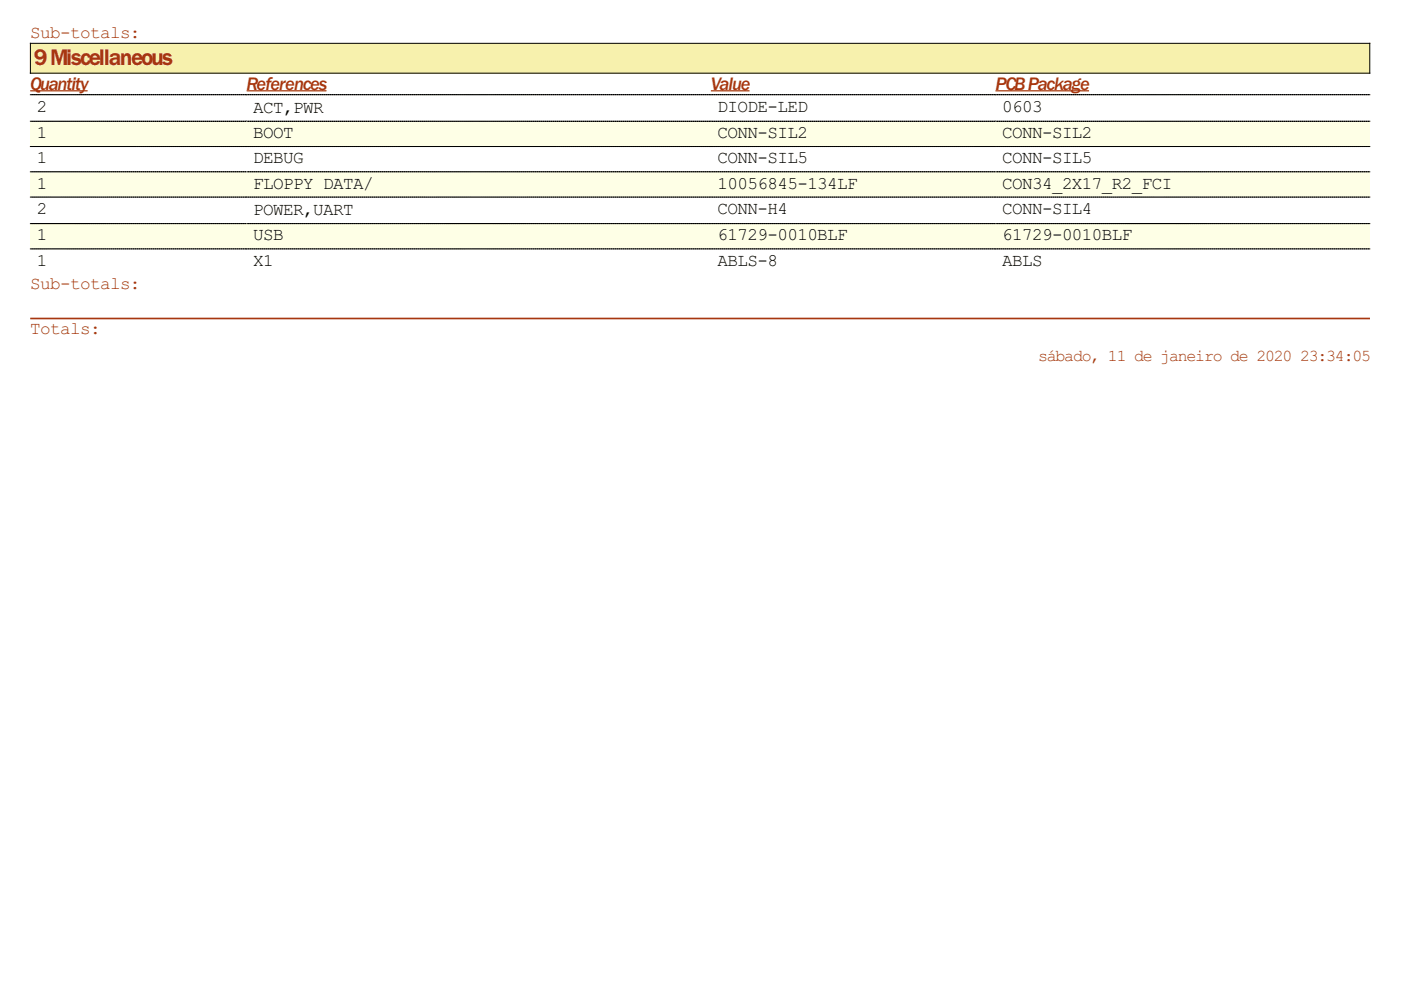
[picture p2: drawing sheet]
<svg xmlns="http://www.w3.org/2000/svg" width="297mm" height="210mm" viewBox="0 0 297 210" stroke-linecap="round" stroke-linejoin="round" font-family="sans-serif">
<defs><g id="words">
<text font-size="5.6" fill="#a73610" x="7.2" y="13.8">9Miscellaneous</text>
<g font-size="4.5" fill="#a73610">
<text x="6.4" y="19">Quantity</text>
<text x="52.3" y="19">References</text>
<text x="150.7" y="19">Value</text>
<text x="211.1" y="19">PCBPackage</text>
</g>
<g font-size="4.2" fill="#a73610">
<text x="6.4" y="8.1">Sub-totals:</text>
<text x="6.4" y="61.3">Sub-totals:</text>
<text x="6.4" y="70.9">Totals:</text>
</g>
<g font-size="4.2">
<text x="7.8" y="23.6">2</text>
<text x="53.7" y="23.9">ACT,PWR</text>
<text x="152.1" y="23.6">DIODE-LED</text>
<text x="212.5" y="23.6">0603</text>
<text x="7.8" y="29.3">1</text>
<text x="53.7" y="29.3">BOOT</text>
<text x="152.1" y="29.3">CONN-SIL2</text>
<text x="212.5" y="29.3">CONN-SIL2</text>
<text x="7.8" y="34.6">1</text>
<text x="53.7" y="34.6">DEBUG</text>
<text x="152.1" y="34.6">CONN-SIL5</text>
<text x="212.5" y="34.6">CONN-SIL5</text>
<text x="7.8" y="40">1</text>
<text x="53.7" y="40">FLOPPY DATA/</text>
<text x="152.1" y="40">10056845-134LF</text>
<text x="212.5" y="40">CON34_2X17_R2_FCI</text>
<text x="7.8" y="45.3">2</text>
<text x="53.7" y="45.6">POWER,UART</text>
<text x="152.1" y="45.3">CONN-H4</text>
<text x="212.5" y="45.3">CONN-SIL4</text>
<text x="7.8" y="51">1</text>
<text x="53.7" y="51">USB</text>
<text x="152.1" y="51">61729-0010BLF</text>
<text x="212.5" y="51">61729-0010BLF</text>
<text x="7.8" y="56.3">1</text>
<text x="53.7" y="56.3">X1</text>
<text x="152.1" y="56.3">ABLS-8</text>
<text x="212.5" y="56.3">ABLS</text>
</g>
<g font-size="4" fill="#a73610">
<text x="220.1" y="76.5">sábado, 11 de janeiro de 2020</text>
<text x="275.6" y="76.5">23:34:05</text>
</g>
</g></defs>
<path d="M6.4 9.2h284.1v6.4h-284.1z" fill="#f7f1ad"/>
<path d="M6.4 9.2h284v6.3h-284z" fill="none" stroke="#000" stroke-width=".21"/>
<path d="M7.1 9.5h29.1v5.6h-29.1z" fill="#f7f1ad"/>
<path d="M6.4 19.3h12.2M52.3 19.3h16.9M150.7 19.3h8.2M211.1 19.3h19.8" fill="none" stroke="#a73610" stroke-width=".26"/>
<path d="M6.4 20.1h45.9M52.3 20.1h98.4M150.8 20.1h60.2M211.1 20.1h79.3" fill="none" stroke="#000" stroke-width=".21" stroke-dasharray=".3 .1"/>
<path d="M6.4 25.7h45.9v5.3h-45.9z" fill="#feffe6"/>
<path d="M6.4 25.7h45.9" fill="none" stroke="#000" stroke-width=".21" stroke-dasharray=".3 .1"/>
<g fill="#feffe6">
<path d="M7.7 25.9h2.1v4.3h-2.1z"/>
<path d="M52.3 25.7h98.4v5.3h-98.4z"/>
</g>
<path d="M52.3 25.7h98.4" fill="none" stroke="#000" stroke-width=".21" stroke-dasharray=".3 .1"/>
<g fill="#feffe6">
<path d="M53.7 25.9h8.4v4.3h-8.4z"/>
<path d="M150.7 25.7h60.4v5.3h-60.4z"/>
</g>
<path d="M150.8 25.7h60.2" fill="none" stroke="#000" stroke-width=".21" stroke-dasharray=".3 .1"/>
<g fill="#feffe6">
<path d="M152.1 25.9h19v4.3h-19z"/>
<path d="M211.1 25.7h79.4v5.3h-79.4z"/>
</g>
<path d="M211.1 25.7h79.3" fill="none" stroke="#000" stroke-width=".21" stroke-dasharray=".3 .1"/>
<path d="M212.4 25.9h19v4.3h-19z" fill="#feffe6"/>
<path d="M6.4 31.1h45.9M52.3 31.1h98.4M150.8 31.1h60.2M211.1 31.1h79.3" fill="none" stroke="#000" stroke-width=".21" stroke-dasharray=".3 .1"/>
<path d="M6.4 36.4h45.9v5.4h-45.9z" fill="#feffe6"/>
<path d="M6.4 36.4h45.9" fill="none" stroke="#000" stroke-width=".21" stroke-dasharray=".3 .1"/>
<g fill="#feffe6">
<path d="M7.7 36.8h2.1v4.2h-2.1z"/>
<path d="M52.3 36.4h98.4v5.4h-98.4z"/>
</g>
<path d="M52.3 36.4h98.4" fill="none" stroke="#000" stroke-width=".21" stroke-dasharray=".3 .1"/>
<g fill="#feffe6">
<path d="M53.7 36.8h25.4v4.2h-25.4z"/>
<path d="M150.7 36.4h60.4v5.4h-60.4z"/>
</g>
<path d="M150.8 36.4h60.2" fill="none" stroke="#000" stroke-width=".21" stroke-dasharray=".3 .1"/>
<g fill="#feffe6">
<path d="M152.1 36.8h29.6v4.2h-29.6z"/>
<path d="M211.1 36.4h79.4v5.4h-79.4z"/>
</g>
<path d="M211.1 36.4h79.3" fill="none" stroke="#000" stroke-width=".21" stroke-dasharray=".3 .1"/>
<path d="M212.4 36.8h35.9v4.2h-35.9z" fill="#feffe6"/>
<path d="M6.4 41.8h45.9M52.3 41.8h98.4M150.8 41.8h60.2M211.1 41.8h79.3" fill="none" stroke="#000" stroke-width=".21" stroke-dasharray=".3 .1"/>
<path d="M6.4 47.4h45.9v5.3h-45.9z" fill="#feffe6"/>
<path d="M6.4 47.4h45.9" fill="none" stroke="#000" stroke-width=".21" stroke-dasharray=".3 .1"/>
<g fill="#feffe6">
<path d="M7.7 47.6h2.1v4.2h-2.1z"/>
<path d="M52.3 47.4h98.4v5.3h-98.4z"/>
</g>
<path d="M52.3 47.4h98.4" fill="none" stroke="#000" stroke-width=".21" stroke-dasharray=".3 .1"/>
<g fill="#feffe6">
<path d="M53.7 47.6h6.3v4.2h-6.3z"/>
<path d="M150.7 47.4h60.4v5.3h-60.4z"/>
</g>
<path d="M150.8 47.4h60.2" fill="none" stroke="#000" stroke-width=".21" stroke-dasharray=".3 .1"/>
<g fill="#feffe6">
<path d="M152.1 47.6h27.5v4.2h-27.5z"/>
<path d="M211.1 47.4h79.4v5.3h-79.4z"/>
</g>
<path d="M211.1 47.4h79.3" fill="none" stroke="#000" stroke-width=".21" stroke-dasharray=".3 .1"/>
<path d="M212.4 47.6h27.5v4.2h-27.5z" fill="#feffe6"/>
<path d="M6.4 52.8h45.9M52.3 52.8h98.4M150.8 52.8h60.2M211.1 52.8h79.3" fill="none" stroke="#000" stroke-width=".21" stroke-dasharray=".3 .1"/>
<path d="M6.6 67.5h283.7" fill="none" stroke="#a73610" stroke-width=".35"/>
<use href="#words"/>
</svg>
